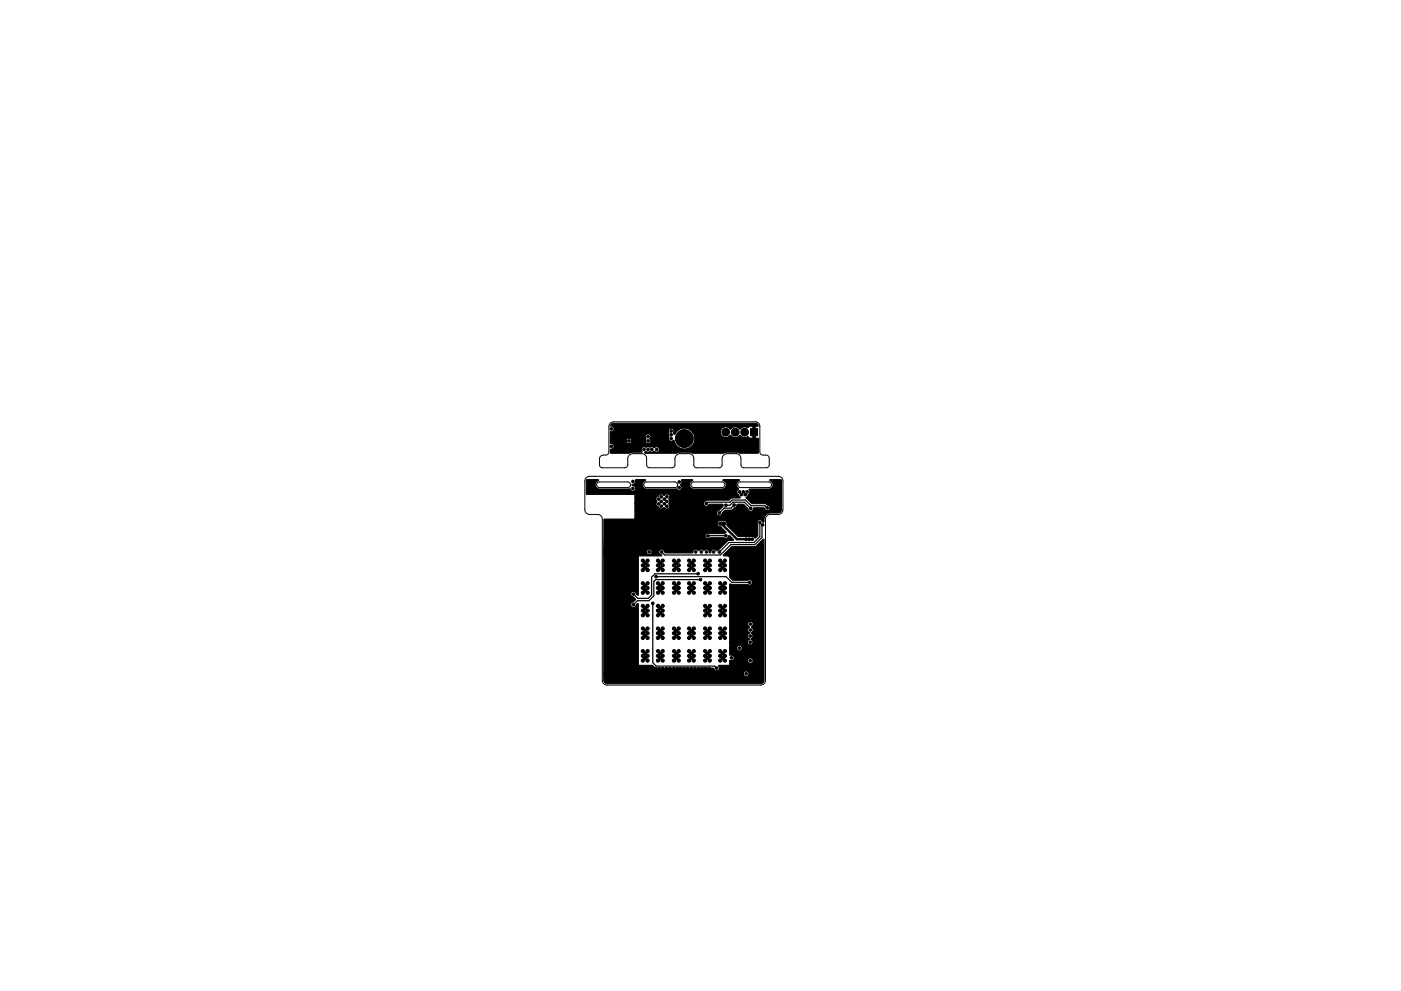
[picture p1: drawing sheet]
<svg xmlns="http://www.w3.org/2000/svg" width="297mm" height="210mm" viewBox="0 0 297 210" stroke-linecap="round" stroke-linejoin="round" font-family="sans-serif">
<path d="M129.4 89.8l.7-.3h30.2a.95 .95 0 0 1 .8 1v5.5l.4 .5h.8a.72 .72 0 0 1 .8 .7v1.6l-.2 .3-.4 .1h-5l-.4-.4v-1.6a1.02 1.02 0 0 0-.9-1h-2.1a1.14 1.14 0 0 0-1 1v1.6l-.2 .3-.4 .1h-5l-.4-.4v-1.6a1.03 1.03 0 0 0-.9-1h-2.1a1.14 1.14 0 0 0-1 1v1.6l-.2 .3-.4 .1h-5l-.4-.4v-1.6a1.02 1.02 0 0 0-.9-1h-2.1a1.14 1.14 0 0 0-1 1v1.6l-.2 .3-.4 .1h-5l-.4-.4v-1.6a.87 .87 0 0 1 .8-.7h.8l.4-.5v-5.6zM124.3 101.4l.7-.3h40a1 1 0 0 1 1 1v6.1a1.01 1.01 0 0 1-1 .9h-1.7a1 1 0 0 0-1 1v34.2a1 1 0 0 1-1 1h-32.6a1 1 0 0 1-1-1v-34.2a1 1 0 0 0-1-1h-1.7a1.01 1.01 0 0 1-1-.9v-6.1zM126.7 102.4l.4-.2h6l.4 .3 .2 .4-.2 .4-.3 .1h-6.1l-.6-.3zM136.7 102.4l.4-.2h6l.4 .3 .2 .4-.2 .4-.4 .1h-6l-.6-.3zM146.7 102.4l.4-.2h6l.4 .3 .2 .4-.2 .4-.4 .1h-6l-.6-.3zM156.6 102.4l.4-.2h6l.4 .3 .2 .4-.2 .4-.3 .1h-6.1l-.6-.3z" fill="none" stroke="#000" stroke-width=".21"/>
<g fill="#000" stroke="#000" stroke-width=".21">
<path d="M159.1 90.9h1.5v1.5h-1.5zM129.6 90l.5-.2h30.1a.45 .45 0 0 1 .5 .6l-.6 .1v2.4l.7 .2v2.9l-.1 .2h-3.8l-.7-.3h-2.1l-.7 .3h-6.5l-.7-.3h-2.1l-.7 .3h-6.5l-.2-.2 .3-.2 .4 .1 .3-.1a.84 .84 0 0 0 1.1-.1 .62 .62 0 0 0 .9 0 .62 .62 0 0 0-.1-.9 .62 .62 0 0 0-.9 .2l-.5-.2-1.2 .1a.64 .64 0 0 0-.9 .1 .64 .64 0 0 0 0 .9h-2l-.7 .3h-3.9l-.1-.8a.78 .78 0 0 0 .6-1.1l-.6-.2v-.6h3.4a.58 .58 0 0 0 .5 .6 .58 .58 0 0 0 .6-.6h2.9v.2a.61 .61 0 0 0 1 .3 .61 .61 0 0 0 0-1h3.9v.2a.77 .77 0 0 0 1.2 .2l.3 .8 .6 .6 .7 .4h.9l1-.4 .7-.9 .2-1.1-.5-1.1h5.9l.1 .2a1.15 1.15 0 0 0 .8 .9 1.15 1.15 0 0 0 1.2-.5l.9 .5 .6-.1 .5-.4 .5 .4a1.21 1.21 0 0 0 1.3-.1l.4 .3 .6 .1v-2.6h-.6l-.4 .4a1.38 1.38 0 0 0-1.8 .3l-.2-.3a1.16 1.16 0 0 0-1.7 .3l-.3-.3a1.13 1.13 0 0 0-1.8 .5l-.1 .4h-5.9l-.9-.7-.8-.2-1.1 .3-1 1.1-.2-.3a.64 .64 0 0 0-.1-.9 .64 .64 0 0 0-.8 0 .64 .64 0 0 0-.1 .9l-.1 1.1h-3.9a.61 .61 0 0 0-.1-.8 .61 .61 0 0 0-.8 .1 .61 .61 0 0 0 .1 .9l-.2 .3h-2.9v-.1a.58 .58 0 0 0-.6-.4 .58 .58 0 0 0-.5 .5h-3.4v-1.9a.64 .64 0 0 0 .8-.6 .64 .64 0 0 0-.7-.6zM124.4 101.8h2.4l.1 .2-.6 .5a.91 .91 0 0 0 .7 1.2h6.5a.63 .63 0 0 0 .7 .5 .63 .63 0 0 0 .6-.7 .63 .63 0 0 0-.8-.5v-.2a.81 .81 0 0 0 .8-1h2l.1 .2-.7 .5a.91 .91 0 0 0 .8 1.2h6.4a.63 .63 0 0 0 1.1 .1 .63 .63 0 0 0-.3-1l.1-.1a.58 .58 0 0 0 .2-.8l.1-.2h2.2l.1 .3a.94 .94 0 0 0-.7 .8v.1a.93 .93 0 0 0 .8 .8l6.1 .1a.9 .9 0 0 0 .9-.8 .9 .9 0 0 0-.6-1h-.1v-.2h3.4l.1 .2-.6 .5a1.03 1.03 0 0 0 .4 1.2l-.1 .1a.64 .64 0 0 0 .1 1.2l.3 .6-1.8 .1-.5 .4-4.8 .1a.63 .63 0 0 0-.6 .6 .63 .63 0 0 0 .5 .6 .63 .63 0 0 0 .7-.4h2.9v.4l-.8 .8a.6 .6 0 0 0-.6 .6 .6 .6 0 0 0 .6 .6 .6 .6 0 0 0 .6-.6l.7-.6h1.3l.6-.5a.71 .71 0 0 0 .6-.7h1.4l.9 1a.61 .61 0 0 0 .7 .5 .61 .61 0 0 0 .5-.8h2.2a.63 .63 0 0 0 .6 .6 .63 .63 0 0 0 .6-.7l-.1-.3-.8-.4h-2.9l-1.2-1.2 .5-.8a.7 .7 0 0 0 .1-1.1h4.2a.9 .9 0 0 0 .9-.8 .9 .9 0 0 0-.5-1h-.2v-.2h2.5v6.3l-.1 .4-.4 .3h-1.9a1.29 1.29 0 0 0-1.3 1.3v.6l-.2 .1a.63 .63 0 0 0-.8-.5 .63 .63 0 0 0-.4 .8l.1 2.5-.6 .6-.6-.4h-3l-2.4-2.3v-.7l-.4-.3h-1.3l-.3 .3v.5l.2 .3 .6 .1 1 1.2v.2l-.4 .1h-3.1a.58 .58 0 0 0-.8 .2 .58 .58 0 0 0 .1 .7 .58 .58 0 0 0 .8 0h3a.67 .67 0 0 0 .7 .1 .67 .67 0 0 0 .4-.6l.9 .9v.1l-1.2 .1-1.8 1.8-.5 .4a.68 .68 0 0 0-.7-.4 .68 .68 0 0 0-.6 .6v.2h-.3a.67 .67 0 0 0-.4-.7 .67 .67 0 0 0-.8 .2 .7 .7 0 0 0-1.1 .1 .65 .65 0 0 0-.8-.3 .65 .65 0 0 0-.4 .7h-5.8l-.3-.3a.6 .6 0 0 0-.7-.5 .6 .6 0 0 0-.5 .7 .6 .6 0 0 0 .7 .5l-.1 .2h-4.9v8.4h-.2l-.2-.3a.59 .59 0 0 0-.7-.5 .59 .59 0 0 0-.5 .6 .59 .59 0 0 0 .6 .6l.5 .4-.6 .6a.59 .59 0 0 0-.5 .7 .59 .59 0 0 0 .7 .5 .59 .59 0 0 0 .5-.6l.4-.2v13h3l.8 .7h12.2a.63 .63 0 0 0 1 .5 .63 .63 0 0 0 .1-1.1l2.3-.1v-.9h3.8a.58 .58 0 0 0 .8 .5 .58 .58 0 0 0 .1-1 .58 .58 0 0 0-.9 .3v.2l-3.7-.1a.62 .62 0 0 0 .9-.6 .62 .62 0 0 0-1-.5v-1.5h1.5a.58 .58 0 0 0 .8 .5 .58 .58 0 0 0 .1-.9 .58 .58 0 0 0-.9 .3v.1h-1.5v-1.3h3.8a.61 .61 0 0 0 .6 .6 .61 .61 0 0 0 .6-.5 .61 .61 0 0 0-.5-.7 .7 .7 0 0 0 .4-.6 .7 .7 0 0 0-.4-.7l.1-.1a.63 .63 0 0 0 .4-.6 .63 .63 0 0 0-.4-.6 .59 .59 0 0 0 .4-.8 .59 .59 0 0 0-.8-.3 .59 .59 0 0 0-.2 .9l.2 .2a.7 .7 0 0 0-.4 .7 .7 .7 0 0 0 .4 .6v.1a.63 .63 0 0 0-.4 .6 .63 .63 0 0 0 .4 .6l-.4 .6h-3.8v-12.3l3.8 .1a.6 .6 0 0 0 .9 0 .6 .6 0 0 0 0-.9 .6 .6 0 0 0-.9 0h-3.1l-.7-.6v-4.6h-1.2l-.2-.1 1.9-1.8h5l1.7-1.6 .1 30a.7 .7 0 0 1-.7 .6h-32.7a.7 .7 0 0 1-.6-.7v-1.4h29.6a.58 .58 0 0 0 .8 .6 .58 .58 0 0 0 .2-1 .58 .58 0 0 0-1 .3v.1h-29.6v-25.8h9.1a.58 .58 0 0 0 .8 .5 .58 .58 0 0 0 .1-.9 .58 .58 0 0 0-.9 .2v.2h-9.1v-6.9l.2-.1h6.4v-3.2h4.5l.1 .4 .3 .2a.72 .72 0 0 0 .6 .5 .72 .72 0 0 0 .7-.4 .63 .63 0 0 0 1 .2 .63 .63 0 0 0 0-.9 .9 .9 0 0 0 0-1.1 .62 .62 0 0 0-.1-.9 .62 .62 0 0 0-.9 .3 .71 .71 0 0 0-.7-.4 .71 .71 0 0 0-.6 .5 .78 .78 0 0 0-.3 1.2l-.1 .4h-4.5v-2h-10.2zM152.4 110.9l1.3-.1 .1 .5-1.3 .1z"/>
<circle cx="129.6" cy="94.7" r=".27"/>
<circle cx="129.6" cy="91" r=".27"/>
<circle cx="133.3" cy="93.5" r=".28"/>
<circle cx="136.6" cy="95.3" r=".27"/>
<circle cx="137.4" cy="92.6" r=".27"/>
<circle cx="137.4" cy="95.3" r=".27"/>
<circle cx="137.4" cy="94.4" r=".27"/>
<circle cx="137.4" cy="93.5" r=".28"/>
<circle cx="138.1" cy="93.1" r=".28"/>
<circle cx="138.2" cy="95.3" r=".27"/>
<circle cx="139.3" cy="95.3" r=".27"/>
<circle cx="142.3" cy="93" r=".27"/>
<circle cx="142.3" cy="92.2" r=".27"/>
<circle cx="142.3" cy="91.4" r=".28"/>
<circle cx="145.1" cy="93" r="1.9"/>
<circle cx="153.9" cy="91.7" r=".82"/>
<circle cx="155.9" cy="91.7" r=".82"/>
<circle cx="157.9" cy="91.7" r=".82"/>
<circle cx="128.6" cy="115.9" r=".27"/>
<circle cx="128.6" cy="115.2" r=".27"/>
<circle cx="129.3" cy="115.9" r=".28"/>
<circle cx="130" cy="113.8" r=".27"/>
<circle cx="130.6" cy="114.3" r=".27"/>
<circle cx="131" cy="114.8" r=".27"/>
<circle cx="131.1" cy="118.6" r=".27"/>
<circle cx="131.1" cy="113.7" r=".27"/>
<circle cx="131.1" cy="119.4" r=".27"/>
<circle cx="131.2" cy="117.9" r=".28"/>
<circle cx="131.9" cy="118.6" r=".27"/>
<circle cx="131.9" cy="119.4" r=".27"/>
<circle cx="133" cy="111.6" r=".27"/>
<circle cx="133" cy="112.4" r=".27"/>
<circle cx="133" cy="110.9" r=".28"/>
<circle cx="133.6" cy="117.3" r=".27"/>
<circle cx="133.6" cy="111.3" r=".27"/>
<circle cx="133.6" cy="112.8" r=".27"/>
<circle cx="133.6" cy="112" r=".27"/>
<circle cx="133.6" cy="110.5" r=".27"/>
<circle cx="134.1" cy="119.4" r=".27"/>
<circle cx="134.1" cy="118.6" r=".27"/>
<circle cx="134.1" cy="112.4" r=".27"/>
<circle cx="134.1" cy="111.6" r=".27"/>
<circle cx="134.1" cy="117.9" r=".28"/>
<circle cx="134.1" cy="110.9" r=".28"/>
<circle cx="134.2" cy="103.6" r=".27"/>
<circle cx="134.2" cy="102.1" r=".28"/>
<circle cx="134.8" cy="119" r=".27"/>
<circle cx="134.8" cy="119.8" r=".27"/>
<circle cx="136" cy="102.1" r=".27"/>
<circle cx="136" cy="103.6" r=".27"/>
<circle cx="136.3" cy="119.9" r=".34"/>
<circle cx="136.3" cy="118.9" r=".34"/>
<circle cx="136.5" cy="106.8" r=".27"/>
<circle cx="136.8" cy="119.4" r=".34"/>
<circle cx="136.8" cy="106.2" r=".28"/>
<circle cx="137.1" cy="106.8" r=".27"/>
<circle cx="137.3" cy="119.9" r=".34"/>
<circle cx="137.3" cy="118.9" r=".34"/>
<circle cx="137.6" cy="117.1" r=".27"/>
<circle cx="139.5" cy="118.9" r=".34"/>
<circle cx="139.5" cy="119.9" r=".34"/>
<circle cx="139.6" cy="105.9" r=".28"/>
<circle cx="139.6" cy="106.9" r=".28"/>
<circle cx="140" cy="119.4" r=".34"/>
<circle cx="140.2" cy="106.4" r=".27"/>
<circle cx="140.2" cy="107.4" r=".27"/>
<circle cx="140.2" cy="105.4" r=".27"/>
<circle cx="140.3" cy="117.1" r=".27"/>
<circle cx="140.5" cy="118.9" r=".34"/>
<circle cx="140.5" cy="119.9" r=".34"/>
<circle cx="140.9" cy="105.9" r=".28"/>
<circle cx="140.9" cy="106.9" r=".28"/>
<circle cx="141.2" cy="113.2" r=".28"/>
<circle cx="141.4" cy="107.4" r=".27"/>
<circle cx="141.4" cy="106.4" r=".27"/>
<circle cx="141.4" cy="105.4" r=".27"/>
<circle cx="141.8" cy="113.2" r=".28"/>
<circle cx="141.8" cy="111.7" r=".27"/>
<circle cx="141.8" cy="111" r=".27"/>
<circle cx="141.9" cy="110.2" r=".28"/>
<circle cx="141.9" cy="112.5" r=".28"/>
<circle cx="141.9" cy="109.5" r=".28"/>
<circle cx="142.3" cy="110.6" r=".27"/>
<circle cx="142.3" cy="111.4" r=".27"/>
<circle cx="142.3" cy="112.1" r=".27"/>
<circle cx="142.3" cy="112.9" r=".28"/>
<circle cx="142.3" cy="109.9" r=".28"/>
<circle cx="142.3" cy="109.1" r=".28"/>
<circle cx="142.9" cy="118.9" r=".34"/>
<circle cx="142.9" cy="119.9" r=".34"/>
<circle cx="143.4" cy="119.4" r=".34"/>
<circle cx="143.9" cy="118.9" r=".34"/>
<circle cx="143.9" cy="119.9" r=".34"/>
<circle cx="144" cy="103.4" r=".27"/>
<circle cx="144" cy="102.2" r=".28"/>
<circle cx="146.1" cy="118.9" r=".34"/>
<circle cx="146.1" cy="119.9" r=".34"/>
<circle cx="146.2" cy="104.5" r=".28"/>
<circle cx="146.3" cy="112.2" r=".28"/>
<circle cx="146.6" cy="119.4" r=".34"/>
<circle cx="146.7" cy="105.1" r=".27"/>
<circle cx="146.9" cy="111.2" r=".28"/>
<circle cx="147.1" cy="118.9" r=".34"/>
<circle cx="147.1" cy="119.9" r=".34"/>
<circle cx="147.2" cy="107.4" r=".27"/>
<circle cx="147.2" cy="106.6" r=".27"/>
<circle cx="147.2" cy="104.5" r=".28"/>
<circle cx="147.2" cy="105.9" r=".28"/>
<circle cx="147.3" cy="110.7" r=".27"/>
<circle cx="147.4" cy="113.6" r=".27"/>
<circle cx="147.5" cy="117.1" r=".27"/>
<circle cx="147.7" cy="111.2" r=".28"/>
<circle cx="147.7" cy="105.1" r=".27"/>
<circle cx="147.8" cy="107" r=".27"/>
<circle cx="147.8" cy="106.3" r=".27"/>
<circle cx="148.2" cy="104.5" r=".28"/>
<circle cx="148.7" cy="117.1" r=".27"/>
<circle cx="149.2" cy="104.5" r=".28"/>
<circle cx="149.5" cy="119.9" r=".34"/>
<circle cx="149.5" cy="118.9" r=".34"/>
<circle cx="149.7" cy="105.1" r=".27"/>
<circle cx="149.7" cy="106.8" r=".28"/>
<circle cx="149.8" cy="117.1" r=".27"/>
<circle cx="150" cy="119.4" r=".34"/>
<circle cx="150" cy="111.9" r=".27"/>
<circle cx="150" cy="111.2" r=".28"/>
<circle cx="150.1" cy="113.7" r=".27"/>
<circle cx="150.2" cy="104.5" r=".28"/>
<circle cx="150.5" cy="119.9" r=".34"/>
<circle cx="150.5" cy="118.9" r=".34"/>
<circle cx="150.7" cy="105.1" r=".27"/>
<circle cx="151.2" cy="104.5" r=".28"/>
<circle cx="151.3" cy="117.1" r=".27"/>
<circle cx="151.7" cy="105.1" r=".27"/>
<circle cx="152.2" cy="104.5" r=".28"/>
<circle cx="152.5" cy="108.8" r=".28"/>
<circle cx="152.5" cy="117.1" r=".28"/>
<circle cx="152.7" cy="105.1" r=".28"/>
<circle cx="152.7" cy="118.9" r=".34"/>
<circle cx="152.7" cy="119.9" r=".34"/>
<circle cx="152.8" cy="111.1" r=".27"/>
<circle cx="153.2" cy="119.4" r=".34"/>
<circle cx="153.2" cy="104.5" r=".28"/>
<circle cx="153.4" cy="111.1" r=".27"/>
<circle cx="153.7" cy="105.1" r=".28"/>
<circle cx="153.7" cy="118.9" r=".34"/>
<circle cx="153.7" cy="119.9" r=".34"/>
<circle cx="153.9" cy="113.6" r=".27"/>
<circle cx="153.9" cy="107.2" r=".28"/>
<circle cx="154" cy="117.5" r=".27"/>
<circle cx="154.2" cy="104.5" r=".28"/>
<circle cx="154.3" cy="102.7" r=".28"/>
<circle cx="154.3" cy="103.7" r=".28"/>
<circle cx="154.6" cy="117.1" r=".27"/>
<circle cx="154.6" cy="117.8" r=".28"/>
<circle cx="154.9" cy="102.2" r=".27"/>
<circle cx="154.9" cy="103.2" r=".27"/>
<circle cx="154.9" cy="104.2" r=".27"/>
<circle cx="155.7" cy="107.1" r=".27"/>
<circle cx="156.2" cy="112.7" r=".27"/>
<circle cx="156.6" cy="112.2" r=".27"/>
<circle cx="156.8" cy="104.3" r=".27"/>
<circle cx="157" cy="112.7" r=".27"/>
<circle cx="157" cy="111.6" r=".27"/>
<circle cx="157.2" cy="104.9" r=".27"/>
<circle cx="157.4" cy="112.2" r=".27"/>
<circle cx="157.6" cy="104.3" r=".27"/>
<circle cx="157.7" cy="112.7" r=".27"/>
<circle cx="157.7" cy="111.6" r=".27"/>
<circle cx="158" cy="104.9" r=".27"/>
<circle cx="158" cy="117.1" r=".27"/>
<circle cx="158.1" cy="112.2" r=".27"/>
<circle cx="158.2" cy="114.4" r=".27"/>
<circle cx="158.4" cy="116.5" r=".27"/>
<circle cx="158.4" cy="104.3" r=".27"/>
<circle cx="158.5" cy="112.7" r=".27"/>
<circle cx="158.7" cy="117.1" r=".28"/>
<circle cx="158.8" cy="114.4" r=".27"/>
<circle cx="159.2" cy="107.9" r=".27"/>
<circle cx="159.4" cy="105.3" r=".27"/>
<circle cx="159.5" cy="114.4" r=".27"/>
<circle cx="160.1" cy="105.3" r=".27"/>
<circle cx="160.8" cy="105.3" r=".27"/>
<circle cx="160.8" cy="115.8" r=".27"/>
<circle cx="161.1" cy="110.8" r=".28"/>
<circle cx="161.5" cy="115.1" r=".27"/>
<circle cx="161.5" cy="115.8" r=".27"/>
<circle cx="161.6" cy="105.3" r=".27"/>
<circle cx="161.7" cy="111.3" r=".27"/>
<circle cx="162.4" cy="105.3" r=".27"/>
<circle cx="162.7" cy="107.7" r=".27"/>
<circle cx="163.1" cy="105.3" r=".27"/>
<circle cx="131.1" cy="126.1" r=".27"/>
<circle cx="131.1" cy="130" r=".27"/>
<circle cx="131.1" cy="137.7" r=".27"/>
<circle cx="131.1" cy="125.4" r=".27"/>
<circle cx="131.1" cy="130.8" r=".27"/>
<circle cx="131.1" cy="132.4" r=".27"/>
<circle cx="131.1" cy="135.4" r=".27"/>
<circle cx="131.1" cy="133.1" r=".27"/>
<circle cx="131.1" cy="138.5" r=".27"/>
<circle cx="131.1" cy="134.7" r=".27"/>
<circle cx="131.1" cy="127.7" r=".27"/>
<circle cx="131.1" cy="128.4" r=".27"/>
<circle cx="131.1" cy="124.6" r=".27"/>
<circle cx="131.1" cy="136.2" r=".28"/>
<circle cx="131.1" cy="133.9" r=".28"/>
<circle cx="131.1" cy="129.2" r=".28"/>
<circle cx="131.1" cy="139.3" r=".28"/>
<circle cx="131.1" cy="126.9" r=".28"/>
<circle cx="131.1" cy="131.6" r=".28"/>
<circle cx="131.1" cy="137" r=".28"/>
<circle cx="131.1" cy="122.4" r=".27"/>
<circle cx="131.1" cy="120.1" r=".27"/>
<circle cx="131.1" cy="121.6" r=".27"/>
<circle cx="131.2" cy="120.9" r=".28"/>
<circle cx="131.8" cy="131.2" r=".27"/>
<circle cx="131.8" cy="125.4" r=".27"/>
<circle cx="131.8" cy="129.7" r=".27"/>
<circle cx="131.8" cy="130.4" r=".27"/>
<circle cx="131.8" cy="124.6" r=".27"/>
<circle cx="131.9" cy="120.1" r=".27"/>
<circle cx="131.9" cy="121.6" r=".27"/>
<circle cx="131.9" cy="120.9" r=".27"/>
<circle cx="132.4" cy="124.1" r=".27"/>
<circle cx="132.6" cy="124.8" r=".27"/>
<circle cx="133" cy="123.5" r=".28"/>
<circle cx="133.2" cy="124.3" r=".28"/>
<circle cx="133.6" cy="123" r=".27"/>
<circle cx="133.7" cy="123.7" r=".27"/>
<circle cx="134.1" cy="122.4" r=".27"/>
<circle cx="134.1" cy="121.6" r=".27"/>
<circle cx="134.1" cy="120.1" r=".27"/>
<circle cx="134.1" cy="120.9" r=".28"/>
<circle cx="134.3" cy="123.1" r=".27"/>
<circle cx="134.3" cy="126" r=".28"/>
<circle cx="134.3" cy="128.3" r=".28"/>
<circle cx="134.8" cy="122" r=".27"/>
<circle cx="134.8" cy="121.3" r=".27"/>
<circle cx="134.8" cy="120.5" r=".28"/>
<circle cx="136.3" cy="120.9" r=".34"/>
<circle cx="136.3" cy="133.3" r=".34"/>
<circle cx="136.3" cy="128.5" r=".34"/>
<circle cx="136.3" cy="135.3" r=".34"/>
<circle cx="136.3" cy="129.5" r=".34"/>
<circle cx="136.3" cy="130.5" r=".34"/>
<circle cx="136.3" cy="134.3" r=".34"/>
<circle cx="136.3" cy="139.1" r=".34"/>
<circle cx="136.3" cy="138.1" r=".34"/>
<circle cx="136.3" cy="124.7" r=".34"/>
<circle cx="136.3" cy="125.7" r=".34"/>
<circle cx="136.3" cy="123.7" r=".34"/>
<circle cx="136.8" cy="125.2" r=".34"/>
<circle cx="136.8" cy="139.6" r=".34"/>
<circle cx="136.8" cy="124.2" r=".34"/>
<circle cx="136.8" cy="120.4" r=".34"/>
<circle cx="136.8" cy="134.8" r=".34"/>
<circle cx="136.8" cy="133.8" r=".34"/>
<circle cx="136.8" cy="138.6" r=".34"/>
<circle cx="136.8" cy="129" r=".34"/>
<circle cx="136.8" cy="130" r=".34"/>
<circle cx="137.3" cy="120.9" r=".34"/>
<circle cx="137.3" cy="128.5" r=".34"/>
<circle cx="137.3" cy="133.3" r=".34"/>
<circle cx="137.3" cy="135.3" r=".34"/>
<circle cx="137.3" cy="129.5" r=".34"/>
<circle cx="137.3" cy="134.3" r=".34"/>
<circle cx="137.3" cy="130.5" r=".34"/>
<circle cx="137.3" cy="139.1" r=".34"/>
<circle cx="137.3" cy="138.1" r=".34"/>
<circle cx="137.3" cy="124.7" r=".34"/>
<circle cx="137.3" cy="123.7" r=".34"/>
<circle cx="137.3" cy="125.7" r=".34"/>
<circle cx="138.4" cy="128" r=".27"/>
<circle cx="139.1" cy="122.3" r=".27"/>
<circle cx="139.5" cy="120.9" r=".34"/>
<circle cx="139.5" cy="133.3" r=".34"/>
<circle cx="139.5" cy="135.3" r=".34"/>
<circle cx="139.5" cy="129.5" r=".34"/>
<circle cx="139.5" cy="128.5" r=".34"/>
<circle cx="139.5" cy="134.3" r=".34"/>
<circle cx="139.5" cy="130.5" r=".34"/>
<circle cx="139.5" cy="139.1" r=".34"/>
<circle cx="139.5" cy="138.1" r=".34"/>
<circle cx="139.5" cy="125.7" r=".34"/>
<circle cx="139.5" cy="124.7" r=".34"/>
<circle cx="139.5" cy="123.7" r=".34"/>
<circle cx="140" cy="125.2" r=".34"/>
<circle cx="140" cy="124.2" r=".34"/>
<circle cx="140" cy="139.6" r=".34"/>
<circle cx="140" cy="120.4" r=".34"/>
<circle cx="140" cy="133.8" r=".34"/>
<circle cx="140" cy="138.6" r=".34"/>
<circle cx="140" cy="134.8" r=".34"/>
<circle cx="140" cy="129" r=".34"/>
<circle cx="140" cy="130" r=".34"/>
<circle cx="140.5" cy="120.9" r=".34"/>
<circle cx="140.5" cy="129.5" r=".34"/>
<circle cx="140.5" cy="135.3" r=".34"/>
<circle cx="140.5" cy="128.5" r=".34"/>
<circle cx="140.5" cy="133.3" r=".34"/>
<circle cx="140.5" cy="134.3" r=".34"/>
<circle cx="140.5" cy="130.5" r=".34"/>
<circle cx="140.5" cy="139.1" r=".34"/>
<circle cx="140.5" cy="138.1" r=".34"/>
<circle cx="140.5" cy="123.7" r=".34"/>
<circle cx="140.5" cy="125.7" r=".34"/>
<circle cx="140.5" cy="124.7" r=".34"/>
<circle cx="142.9" cy="120.9" r=".34"/>
<circle cx="142.9" cy="135.3" r=".34"/>
<circle cx="142.9" cy="133.3" r=".34"/>
<circle cx="142.9" cy="134.3" r=".34"/>
<circle cx="142.9" cy="138.1" r=".34"/>
<circle cx="142.9" cy="139.1" r=".34"/>
<circle cx="142.9" cy="123.7" r=".34"/>
<circle cx="142.9" cy="124.7" r=".34"/>
<circle cx="142.9" cy="125.7" r=".34"/>
<circle cx="143.4" cy="139.6" r=".34"/>
<circle cx="143.4" cy="124.2" r=".34"/>
<circle cx="143.4" cy="125.2" r=".34"/>
<circle cx="143.4" cy="120.4" r=".34"/>
<circle cx="143.4" cy="138.6" r=".34"/>
<circle cx="143.4" cy="133.8" r=".34"/>
<circle cx="143.4" cy="134.8" r=".34"/>
<circle cx="143.9" cy="120.9" r=".34"/>
<circle cx="143.9" cy="135.3" r=".34"/>
<circle cx="143.9" cy="133.3" r=".34"/>
<circle cx="143.9" cy="134.3" r=".34"/>
<circle cx="143.9" cy="139.1" r=".34"/>
<circle cx="143.9" cy="138.1" r=".34"/>
<circle cx="143.9" cy="125.7" r=".34"/>
<circle cx="143.9" cy="124.7" r=".34"/>
<circle cx="143.9" cy="123.7" r=".34"/>
<circle cx="146.1" cy="120.9" r=".34"/>
<circle cx="146.1" cy="135.3" r=".34"/>
<circle cx="146.1" cy="133.3" r=".34"/>
<circle cx="146.1" cy="134.3" r=".34"/>
<circle cx="146.1" cy="139.1" r=".34"/>
<circle cx="146.1" cy="138.1" r=".34"/>
<circle cx="146.1" cy="125.7" r=".34"/>
<circle cx="146.1" cy="124.7" r=".34"/>
<circle cx="146.1" cy="123.7" r=".34"/>
<circle cx="146.6" cy="124.2" r=".34"/>
<circle cx="146.6" cy="139.6" r=".34"/>
<circle cx="146.6" cy="125.2" r=".34"/>
<circle cx="146.6" cy="120.4" r=".34"/>
<circle cx="146.6" cy="138.6" r=".34"/>
<circle cx="146.6" cy="134.8" r=".34"/>
<circle cx="146.6" cy="133.8" r=".34"/>
<circle cx="147.1" cy="120.9" r=".34"/>
<circle cx="147.1" cy="133.3" r=".34"/>
<circle cx="147.1" cy="135.3" r=".34"/>
<circle cx="147.1" cy="134.3" r=".34"/>
<circle cx="147.1" cy="139.1" r=".34"/>
<circle cx="147.1" cy="138.1" r=".34"/>
<circle cx="147.1" cy="125.7" r=".34"/>
<circle cx="147.1" cy="124.7" r=".34"/>
<circle cx="147.1" cy="123.7" r=".34"/>
<circle cx="148" cy="121.7" r=".28"/>
<circle cx="148.5" cy="123" r=".27"/>
<circle cx="149.5" cy="120.9" r=".34"/>
<circle cx="149.5" cy="129.5" r=".34"/>
<circle cx="149.5" cy="135.3" r=".34"/>
<circle cx="149.5" cy="128.5" r=".34"/>
<circle cx="149.5" cy="133.3" r=".34"/>
<circle cx="149.5" cy="134.3" r=".34"/>
<circle cx="149.5" cy="130.5" r=".34"/>
<circle cx="149.5" cy="139.1" r=".34"/>
<circle cx="149.5" cy="138.1" r=".34"/>
<circle cx="149.5" cy="123.7" r=".34"/>
<circle cx="149.5" cy="125.7" r=".34"/>
<circle cx="149.5" cy="124.7" r=".34"/>
<circle cx="150" cy="124.2" r=".34"/>
<circle cx="150" cy="139.6" r=".34"/>
<circle cx="150" cy="125.2" r=".34"/>
<circle cx="150" cy="120.4" r=".34"/>
<circle cx="150" cy="138.6" r=".34"/>
<circle cx="150" cy="134.8" r=".34"/>
<circle cx="150" cy="133.8" r=".34"/>
<circle cx="150" cy="130" r=".34"/>
<circle cx="150" cy="129" r=".34"/>
<circle cx="150.5" cy="120.9" r=".34"/>
<circle cx="150.5" cy="135.3" r=".34"/>
<circle cx="150.5" cy="129.5" r=".34"/>
<circle cx="150.5" cy="133.3" r=".34"/>
<circle cx="150.5" cy="128.5" r=".34"/>
<circle cx="150.5" cy="134.3" r=".34"/>
<circle cx="150.5" cy="130.5" r=".34"/>
<circle cx="150.5" cy="139.1" r=".34"/>
<circle cx="150.5" cy="138.1" r=".34"/>
<circle cx="150.5" cy="123.7" r=".34"/>
<circle cx="150.5" cy="125.7" r=".34"/>
<circle cx="150.5" cy="124.7" r=".34"/>
<circle cx="152.7" cy="120.9" r=".34"/>
<circle cx="152.7" cy="133.3" r=".34"/>
<circle cx="152.7" cy="135.3" r=".34"/>
<circle cx="152.7" cy="128.5" r=".34"/>
<circle cx="152.7" cy="129.5" r=".34"/>
<circle cx="152.7" cy="130.5" r=".34"/>
<circle cx="152.7" cy="134.3" r=".34"/>
<circle cx="152.7" cy="139.1" r=".34"/>
<circle cx="152.7" cy="138.1" r=".34"/>
<circle cx="152.7" cy="125.7" r=".34"/>
<circle cx="152.7" cy="123.7" r=".34"/>
<circle cx="152.7" cy="124.7" r=".34"/>
<circle cx="153.2" cy="125.2" r=".34"/>
<circle cx="153.2" cy="124.2" r=".34"/>
<circle cx="153.2" cy="139.6" r=".34"/>
<circle cx="153.2" cy="120.4" r=".34"/>
<circle cx="153.2" cy="133.8" r=".34"/>
<circle cx="153.2" cy="138.6" r=".34"/>
<circle cx="153.2" cy="134.8" r=".34"/>
<circle cx="153.2" cy="130" r=".34"/>
<circle cx="153.2" cy="129" r=".34"/>
<circle cx="153.7" cy="120.9" r=".34"/>
<circle cx="153.7" cy="135.3" r=".34"/>
<circle cx="153.7" cy="133.3" r=".34"/>
<circle cx="153.7" cy="128.5" r=".34"/>
<circle cx="153.7" cy="129.5" r=".34"/>
<circle cx="153.7" cy="134.3" r=".34"/>
<circle cx="153.7" cy="130.5" r=".34"/>
<circle cx="153.7" cy="138.1" r=".34"/>
<circle cx="153.7" cy="139.1" r=".34"/>
<circle cx="153.7" cy="125.7" r=".34"/>
<circle cx="153.7" cy="124.7" r=".34"/>
<circle cx="153.7" cy="123.7" r=".34"/>
<circle cx="155.1" cy="139.6" r=".27"/>
<circle cx="156.8" cy="137.5" r=".27"/>
<circle cx="159" cy="123.5" r=".27"/>
<circle cx="159" cy="136.2" r=".28"/>
<circle cx="159" cy="134.9" r=".28"/>
<circle cx="159.1" cy="130" r=".27"/>
<circle cx="159.1" cy="130.8" r=".27"/>
<circle cx="159.1" cy="132.4" r=".27"/>
<circle cx="159.1" cy="131.6" r=".28"/>
<circle cx="159.1" cy="128.5" r=".28"/>
<circle cx="159.1" cy="133.6" r=".28"/>
<circle cx="159.1" cy="129.3" r=".28"/>
<circle cx="128.6" cy="144.5" r=".27"/>
<circle cx="128.6" cy="143.1" r=".27"/>
<circle cx="128.6" cy="143.8" r=".27"/>
<circle cx="129.3" cy="144.5" r=".28"/>
<circle cx="129.3" cy="143.1" r=".28"/>
<circle cx="129.3" cy="143.8" r=".28"/>
<circle cx="130" cy="144.5" r=".27"/>
<circle cx="130.7" cy="144.5" r=".27"/>
<circle cx="131.1" cy="140.1" r=".27"/>
<circle cx="131.1" cy="140.8" r=".27"/>
<circle cx="131.4" cy="144.5" r=".27"/>
<circle cx="131.7" cy="141.2" r=".28"/>
<circle cx="132" cy="141.9" r=".28"/>
<circle cx="132.5" cy="141.2" r=".28"/>
<circle cx="132.8" cy="141.9" r=".28"/>
<circle cx="133.2" cy="141.2" r=".28"/>
<circle cx="133.7" cy="141.8" r=".27"/>
<circle cx="134.4" cy="141.8" r=".27"/>
<circle cx="135.2" cy="141.8" r=".27"/>
<circle cx="136" cy="141.8" r=".27"/>
<circle cx="136.3" cy="140.1" r=".34"/>
<circle cx="136.7" cy="141.8" r=".27"/>
<circle cx="137.3" cy="140.1" r=".34"/>
<circle cx="137.6" cy="141.8" r=".27"/>
<circle cx="138.3" cy="141.8" r=".27"/>
<circle cx="139" cy="141.8" r=".27"/>
<circle cx="139.5" cy="140.1" r=".34"/>
<circle cx="139.7" cy="141.8" r=".27"/>
<circle cx="140.5" cy="141.8" r=".27"/>
<circle cx="140.5" cy="140.1" r=".34"/>
<circle cx="141.3" cy="141.8" r=".27"/>
<circle cx="142" cy="141.8" r=".27"/>
<circle cx="142.8" cy="141.8" r=".27"/>
<circle cx="142.9" cy="140.1" r=".34"/>
<circle cx="143.6" cy="141.8" r=".27"/>
<circle cx="143.9" cy="140.1" r=".34"/>
<circle cx="144.3" cy="141.8" r=".27"/>
<circle cx="145" cy="141.8" r=".27"/>
<circle cx="145.8" cy="141.8" r=".27"/>
<circle cx="146.1" cy="140.1" r=".34"/>
<circle cx="146.6" cy="141.8" r=".27"/>
<circle cx="147.1" cy="140.1" r=".34"/>
<circle cx="147.3" cy="141.8" r=".28"/>
<circle cx="148.1" cy="141.8" r=".27"/>
<circle cx="148.9" cy="141.8" r=".27"/>
<circle cx="149.5" cy="140.1" r=".34"/>
<circle cx="149.6" cy="141.8" r=".27"/>
<circle cx="150.3" cy="141.8" r=".28"/>
<circle cx="150.5" cy="140.1" r=".34"/>
<circle cx="152" cy="141.7" r=".27"/>
<circle cx="152.7" cy="140.1" r=".34"/>
<circle cx="153.1" cy="141.8" r=".27"/>
<circle cx="153.7" cy="140.1" r=".34"/>
<circle cx="153.8" cy="141.8" r=".27"/>
<circle cx="154.5" cy="141.8" r=".27"/>
<circle cx="155.2" cy="141.8" r=".27"/>
<circle cx="158.2" cy="142.9" r=".28"/>
<circle cx="158.7" cy="144.5" r=".27"/>
<circle cx="159.1" cy="140.2" r=".28"/>
<circle cx="159.4" cy="144.5" r=".27"/>
<circle cx="160" cy="144.5" r=".28"/>
<circle cx="160.7" cy="143.1" r=".27"/>
<circle cx="160.7" cy="144.5" r=".27"/>
<circle cx="160.7" cy="143.8" r=".27"/>
<circle cx="161.4" cy="144.5" r=".27"/>
<circle cx="161.4" cy="143.8" r=".28"/>
<circle cx="161.4" cy="143.1" r=".28"/>
</g>
<path d="M149.8 106.8l.2-.3h4.8l.4-.4h2.8l1.3 1.2h2.9l.4 .4M153.6 107.8h.1M153.9 107.2h.9l.6-.7h2.4l1.4 1.4M153.9 113.6l-3.8 .1M155.6 107.1l-.6 .7h-1.4l-1.1 1M161.1 110.8v3l-1.2 1.3h-5.3l-2.1 2M161.7 111.3l-.1 .2v2.5l-1.6 1.5h-5l-2.2 2.2h-11.9l-.7-.6M138.4 128v12.6l.7 .7h12.4l.4 .4M139.1 122.3h14.8l1.3 1.2h3.7M148 121.7h-9.1l-.7 .7v3.8l-.7 .7h-2.3l-.9-.9M148.5 123h-9.5l-.4 .4v3l-1 1h-2.4l-.9 .9" fill="none" stroke="#000" stroke-width=".25"/>
<path d="M153.4 111.1v.5l2.8 2.8h3.3" fill="none" stroke="#000" stroke-width=".51"/>
</svg>
